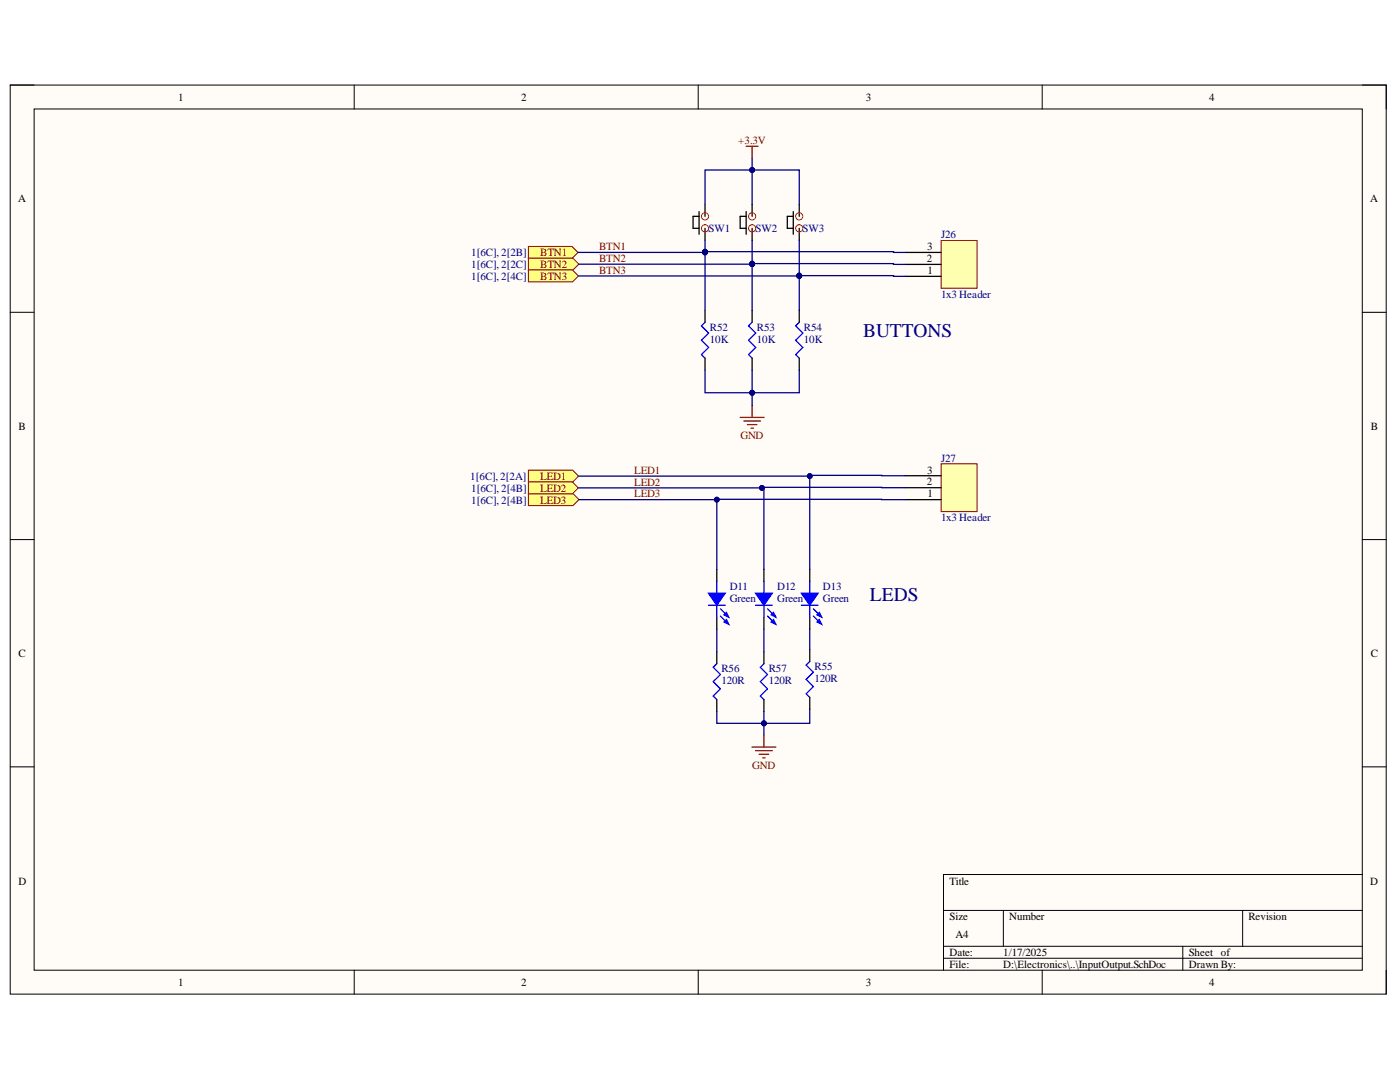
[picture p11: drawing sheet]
<svg xmlns="http://www.w3.org/2000/svg" width="279mm" height="216mm" viewBox="0 0 279 216" stroke-linecap="round" stroke-linejoin="round" font-family="sans-serif">
<defs><g id="words">
<g font-size="3.9" fill="#000080">
<text x="172.3" y="67.2">BUTTONS</text>
<text x="173.6" y="120">LEDS</text>
</g>
<g font-size="2.2">
<text x="35.6" y="20.1">1</text>
<text x="104" y="20.1">2</text>
<text x="172.8" y="20.1">3</text>
<text x="241.3" y="20.1">4</text>
<text x="3.6" y="40.4">A</text>
<text x="273.5" y="40.4">A</text>
<text x="184.9" y="52.4">2</text>
<text x="185" y="49.9">3</text>
<text x="185.1" y="54.7">1</text>
<text x="3.7" y="85.7">B</text>
<text x="273.6" y="85.7">B</text>
<text x="185" y="94.5">3</text>
<text x="184.9" y="96.9">2</text>
<text x="185.1" y="99.2">1</text>
<text x="3.7" y="131.1">C</text>
<text x="273.6" y="131.1">C</text>
<text x="3.7" y="176.5">D</text>
<text x="189.5" y="176.5">Title</text>
<text x="273.5" y="176.5">D</text>
<text x="189.5" y="183.6">Size</text>
<text x="201.4" y="183.6">Number</text>
<text x="249.1" y="183.6">Revision</text>
<text x="189.5" y="190.8">Date:</text>
<text x="190.7" y="187.2">A4</text>
<text x="200.2" y="190.8">1/17/2025</text>
<text x="237.2" y="190.8">Sheet of</text>
<text x="35.6" y="196.8">1</text>
<text x="104" y="196.8">2</text>
<text x="172.8" y="196.8">3</text>
<text x="189.5" y="193.1">File:</text>
<text x="200.2" y="193.1">D:\Electronics\..\InputOutput.SchDoc</text>
<text x="237.2" y="193.1">Drawn By:</text>
<text x="241.3" y="196.8">4</text>
</g>
<g font-size="2.2" fill="#800000">
<text x="147.3" y="28.7">+3.3V</text>
<text x="107.8" y="51.1">BTN1</text>
<text x="107.8" y="53.5">BTN2</text>
<text x="119.5" y="49.9">BTN1</text>
<text x="119.5" y="52.3">BTN2</text>
<text x="107.8" y="55.8">BTN3</text>
<text x="119.5" y="54.6">BTN3</text>
<text x="147.8" y="87.7">GND</text>
<text x="107.8" y="95.8">LED1</text>
<text x="126.6" y="94.6">LED1</text>
<text x="107.8" y="100.5">LED3</text>
<text x="107.8" y="98.1">LED2</text>
<text x="126.6" y="96.9">LED2</text>
<text x="126.6" y="99.2">LED3</text>
<text x="150.1" y="153.4">GND</text>
</g>
<g font-size="2.2" fill="#000080">
<text x="141.4" y="46.3">SW1</text>
<text x="150.8" y="46.3">SW2</text>
<text x="160.2" y="46.3">SW3</text>
<text x="187.8" y="47.5">J26</text>
<text x="94" y="51.1">1[6C], 2[2B]</text>
<text x="94" y="53.5">1[6C], 2[2C]</text>
<text x="94" y="55.8">1[6C], 2[4C]</text>
<text x="187.8" y="59.5">1x3 Header</text>
<text x="141.7" y="68.4">10K</text>
<text x="141.7" y="66">R52</text>
<text x="151.1" y="68.4">10K</text>
<text x="151.1" y="66">R53</text>
<text x="160.4" y="68.4">10K</text>
<text x="160.4" y="66">R54</text>
<text x="93.9" y="95.8">1[6C], 2[2A]</text>
<text x="187.8" y="92.1">J27</text>
<text x="94" y="100.5">1[6C], 2[4B]</text>
<text x="94" y="98.1">1[6C], 2[4B]</text>
<text x="187.8" y="104">1x3 Header</text>
<text x="145.7" y="117.7">D11</text>
<text x="155.1" y="117.7">D12</text>
<text x="164.2" y="117.7">D13</text>
<text x="145.7" y="120.1">Green</text>
<text x="155.1" y="120.1">Green</text>
<text x="164.2" y="120.1">Green</text>
<text x="144" y="136.5">120R</text>
<text x="144" y="134.2">R56</text>
<text x="153.4" y="136.5">120R</text>
<text x="153.4" y="134.2">R57</text>
<text x="162.5" y="136.1">120R</text>
<text x="162.5" y="133.7">R55</text>
</g>
</g></defs>
<path d="M2 17h274.6v181.4h-274.6z" fill-rule="evenodd" fill="#fffcf8"/>
<path d="M2 17h274.6v181.4h-274.6z" fill="none" stroke="#000" stroke-width=".2"/>
<path d="M6.8 21.7h265.1v171.9h-265.1z" fill-rule="evenodd" fill="#fffcf8"/>
<g fill="none" stroke="#000" stroke-width=".2">
<path d="M2 17h4.8M70.7 17v4.7M139.3 17v4.7M208 17v4.7M271.9 17h4.7v4.7M6.8 21.7h265.1v171.9h-265.1zM2 62.3h4.8M271.9 62.3h4.7M2 107.7h4.8M271.9 107.7h4.7M2 153h4.8M271.9 153h4.7"/>
<path d="M271.9 174.5h-83.6v19.1M70.7 193.6v4.8M139.3 193.6v4.8M188.3 181.7h83.6M188.3 188.8h83.6M188.3 191.2h83.6M200.2 181.7v7.1M208 193.6v4.8M236.1 188.8v4.8M248 181.7v7.1M276.6 193.6v4.8"/>
</g>
<path d="M139.5 42.2v4.5M139.5 43.2h-1.2v2.4h1.2M140.7 40.8v2.4M140.7 45.6v2.3" fill="none" stroke="#000" stroke-width=".25"/>
<g fill="none" stroke="#f00" stroke-width=".2">
<circle cx="140.7" cy="45.6" r=".72"/>
<circle cx="140.7" cy="43.2" r=".72"/>
</g>
<path d="M143.1 116v2.4M141.4 120.8h3.3" fill="none" stroke="#00f" stroke-width=".25"/>
<path d="M141.4 118.4h3.3l-1.6 2.4z" fill-rule="evenodd" fill="#00f"/>
<path d="M141.4 118.4h3.3l-1.6 2.4z" fill="none" stroke="#00f" stroke-width=".25"/>
<path d="M144.5 124.1l.5-.5 .4 1z" fill-rule="evenodd" fill="#00f"/>
<path d="M144.5 124.1l.5-.5 .4 1z" fill="none" stroke="#00f" stroke-width=".25"/>
<path d="M144.5 122.7l.5-.5 .4 1z" fill-rule="evenodd" fill="#00f"/>
<path d="M143.1 120.8v2.4M143.1 132.4l-.8 .8 1.5 1.4-1.5 1.4 1.5 1.5-1.5 1.4 .8 .7M143.8 121.5l1.4 1.4M143.8 122.9l1.4 1.4M144.5 122.7l.5-.5 .4 1z" fill="none" stroke="#00f" stroke-width=".25"/>
<path d="M143.1 113.6v2.4M143.1 123.2v2.3M143.1 130.1v2.3M143.1 139.6v2.4" fill="none" stroke="#000" stroke-width=".25"/>
<path d="M148.9 29.2h2.4M150.1 29.2v2.4" fill="none" stroke="#800000" stroke-width=".25"/>
<path d="M105.4 93.8h8.9l1.2 1.2-1.2 1.2h-8.9z" fill-rule="evenodd" fill="#ffff80"/>
<path d="M105.4 93.8h8.9l1.2 1.2-1.2 1.2h-8.9z" fill="none" stroke="#800000" stroke-width=".2"/>
<path d="M105.4 98.5h9l1.2 1.2-1.2 1.2h-9z" fill-rule="evenodd" fill="#ffff80"/>
<path d="M105.4 98.5h9l1.2 1.2-1.2 1.2h-9z" fill="none" stroke="#800000" stroke-width=".2"/>
<g fill="none" stroke="#000" stroke-width=".25">
<path d="M148.9 42.2v4.5M148.9 43.2h-1.2v2.4h1.2M150.1 40.8v2.4M150.1 45.6v2.3M158.3 43.2h-1.2v2.4h1.2M158.3 42.2v4.5M159.5 40.8v2.4M159.5 45.6v2.3M140.7 61.9v2.4M140.7 71.5v2.4M150.1 61.9v2.4M150.1 71.5v2.4"/>
<path d="M159.5 61.9v2.4M159.5 71.5v2.4"/>
</g>
<g fill="none" stroke="#f00" stroke-width=".2">
<circle cx="150.1" cy="45.6" r=".71"/>
<circle cx="150.1" cy="43.2" r=".72"/>
<circle cx="159.5" cy="45.6" r=".72"/>
<circle cx="159.5" cy="43.2" r=".72"/>
</g>
<path d="M140.7 64.3l-.7 .7 1.4 1.5-1.4 1.4 1.4 1.4-1.4 1.5 .7 .7M150.1 64.3l-.7 .7 1.4 1.5-1.4 1.4 1.4 1.4-1.4 1.5 .7 .7M159.5 64.3l-.7 .7 1.4 1.5-1.4 1.4 1.4 1.4-1.4 1.5 .7 .7" fill="none" stroke="#00f" stroke-width=".25"/>
<path d="M105.4 49.2h8.8l1.2 1.2-1.2 1.2h-8.8z" fill-rule="evenodd" fill="#ffff80"/>
<path d="M105.4 49.2h8.8l1.2 1.2-1.2 1.2h-8.8z" fill="none" stroke="#800000" stroke-width=".2"/>
<path d="M105.4 51.5h8.9l1.2 1.2-1.2 1.2h-8.9z" fill-rule="evenodd" fill="#ffff80"/>
<path d="M105.4 51.5h8.9l1.2 1.2-1.2 1.2h-8.9z" fill="none" stroke="#800000" stroke-width=".2"/>
<path d="M105.4 53.9h8.8l1.2 1.2-1.2 1.2h-8.8z" fill-rule="evenodd" fill="#ffff80"/>
<path d="M105.4 53.9h8.8l1.2 1.2-1.2 1.2h-8.8z" fill="none" stroke="#800000" stroke-width=".2"/>
<path d="M161.6 116v2.4M159.9 120.8h3.4" fill="none" stroke="#00f" stroke-width=".25"/>
<path d="M159.9 118.4h3.4l-1.7 2.4z" fill-rule="evenodd" fill="#00f"/>
<path d="M159.9 118.4h3.4l-1.7 2.4z" fill="none" stroke="#00f" stroke-width=".25"/>
<path d="M163 124.1l.5-.5 .5 1z" fill-rule="evenodd" fill="#00f"/>
<path d="M163 124.1l.5-.5 .5 1z" fill="none" stroke="#00f" stroke-width=".25"/>
<path d="M163 122.7l.5-.5 .5 1z" fill-rule="evenodd" fill="#00f"/>
<path d="M152.5 116v2.4M150.8 120.8h3.3M152.5 132.4l-.8 .8 1.5 1.4-1.5 1.4 1.5 1.5-1.5 1.4 .8 .7M161.6 120.8v2.4M161.6 132l-.7 .7 1.4 1.4-1.4 1.5 1.4 1.4-1.4 1.4 .7 .7M162.3 121.5l1.5 1.4M162.3 122.9l1.5 1.4M163 122.7l.5-.5 .5 1z" fill="none" stroke="#00f" stroke-width=".25"/>
<path d="M161.6 113.6v2.4M152.5 130.1v2.3M152.5 139.6v2.4M161.6 123.2v2.3M161.6 129.6v2.4M161.6 139.1v2.4" fill="none" stroke="#000" stroke-width=".25"/>
<path d="M150.8 118.4h3.3l-1.6 2.4z" fill-rule="evenodd" fill="#00f"/>
<path d="M150.8 118.4h3.3l-1.6 2.4z" fill="none" stroke="#00f" stroke-width=".25"/>
<path d="M154.4 123.6l.4 1-.9-.5z" fill-rule="evenodd" fill="#00f"/>
<path d="M154.4 123.6l.4 1-.9-.5z" fill="none" stroke="#00f" stroke-width=".25"/>
<path d="M154.4 122.2l.4 1-.9-.5z" fill-rule="evenodd" fill="#00f"/>
<path d="M152.5 120.8v2.4M153.2 121.5l1.4 1.4M153.2 122.9l1.4 1.4M154.4 122.2l.4 1-.9-.5z" fill="none" stroke="#00f" stroke-width=".25"/>
<path d="M152.5 113.6v2.4M152.5 123.2v2.3" fill="none" stroke="#000" stroke-width=".25"/>
<path d="M105.4 96.2h8.8l1.2 1.2-1.2 1.1h-8.8z" fill-rule="evenodd" fill="#ffff80"/>
<path d="M105.4 96.2h8.8l1.2 1.2-1.2 1.1h-8.8z" fill="none" stroke="#800000" stroke-width=".2"/>
<path d="M147.7 83.3h4.8M148.4 84h3.4M149.1 84.7h2M149.9 85.4h.4M150.1 80.9v2.4M150.1 149.1h4.7M150.8 149.8h3.3M151.5 150.5h1.9M152.2 151.2h.5M152.5 146.7v2.4" fill="none" stroke="#800000" stroke-width=".25"/>
<path d="M187.8 48h7.2v9.5h-7.2z" fill-rule="evenodd" fill="#ffffb0"/>
<path d="M187.8 48h7.2v9.5h-7.2z" fill="none" stroke="#800000" stroke-width=".2"/>
<path d="M180.7 55.1h7.1M180.7 52.8h7.1M180.7 50.4h7.1" fill="none" stroke="#000" stroke-width=".25"/>
<path d="M187.8 92.5h7.2v9.6h-7.2z" fill-rule="evenodd" fill="#ffffb0"/>
<path d="M187.8 92.5h7.2v9.6h-7.2z" fill="none" stroke="#800000" stroke-width=".2"/>
<path d="M180.7 99.7h7.1M180.7 97.3h7.1M180.7 94.9h7.1" fill="none" stroke="#000" stroke-width=".25"/>
<path d="M115.4 50.4h25.3M143.1 125.5v4.6M152.5 125.5v4.6M161.6 125.5v4.1" fill="none" stroke="#000080" stroke-width=".25"/>
<circle cx="140.7" cy="50.4" r=".48" fill="#000080"/>
<circle cx="140.7" cy="50.4" r=".48" fill="none" stroke="#000080" stroke-width=".2"/>
<path d="M115.5 52.7h34.6" fill="none" stroke="#000080" stroke-width=".25"/>
<circle cx="150.1" cy="52.7" r=".48" fill="#000080"/>
<circle cx="150.1" cy="52.7" r=".48" fill="none" stroke="#000080" stroke-width=".2"/>
<path d="M115.4 55.1h44.1" fill="none" stroke="#000080" stroke-width=".25"/>
<circle cx="159.5" cy="55.1" r=".48" fill="#000080"/>
<circle cx="159.5" cy="55.1" r=".48" fill="none" stroke="#000080" stroke-width=".2"/>
<path d="M115.5 95h46.1v18.6" fill="none" stroke="#000080" stroke-width=".25"/>
<circle cx="161.6" cy="95" r=".48" fill="#000080"/>
<circle cx="161.6" cy="95" r=".48" fill="none" stroke="#000080" stroke-width=".2"/>
<path d="M115.4 97.4h37.1v16.2" fill="none" stroke="#000080" stroke-width=".25"/>
<circle cx="152.1" cy="97.3" r=".48" fill="#000080"/>
<circle cx="152.1" cy="97.3" r=".48" fill="none" stroke="#000080" stroke-width=".2"/>
<path d="M161.6 141.5v2.8h-9.1v-2.3" fill="none" stroke="#000080" stroke-width=".25"/>
<circle cx="152.5" cy="144.3" r=".48" fill="#000080"/>
<circle cx="152.5" cy="144.3" r=".48" fill="none" stroke="#000080" stroke-width=".2"/>
<path d="M159.5 55.1v6.8" fill="none" stroke="#000080" stroke-width=".25"/>
<circle cx="159.5" cy="55.1" r=".48" fill="#000080"/>
<circle cx="159.5" cy="55.1" r=".48" fill="none" stroke="#000080" stroke-width=".2"/>
<path d="M159.5 47.9v7.1" fill="none" stroke="#000080" stroke-width=".25"/>
<circle cx="159.5" cy="55" r=".48" fill="#000080"/>
<circle cx="159.5" cy="55" r=".48" fill="none" stroke="#000080" stroke-width=".2"/>
<path d="M150.1 52.7v9.2" fill="none" stroke="#000080" stroke-width=".25"/>
<circle cx="150.1" cy="52.7" r=".48" fill="#000080"/>
<circle cx="150.1" cy="52.7" r=".48" fill="none" stroke="#000080" stroke-width=".2"/>
<path d="M150.1 47.9v4.7" fill="none" stroke="#000080" stroke-width=".25"/>
<circle cx="150.1" cy="52.6" r=".48" fill="#000080"/>
<circle cx="150.1" cy="52.6" r=".48" fill="none" stroke="#000080" stroke-width=".2"/>
<path d="M140.7 50.4v11.5" fill="none" stroke="#000080" stroke-width=".25"/>
<circle cx="140.7" cy="50.4" r=".48" fill="#000080"/>
<circle cx="140.7" cy="50.4" r=".48" fill="none" stroke="#000080" stroke-width=".2"/>
<path d="M140.7 47.9v2.3" fill="none" stroke="#000080" stroke-width=".25"/>
<circle cx="140.7" cy="50.2" r=".48" fill="#000080"/>
<circle cx="140.7" cy="50.2" r=".48" fill="none" stroke="#000080" stroke-width=".2"/>
<path d="M140.7 73.9v4.5h9.4" fill="none" stroke="#000080" stroke-width=".25"/>
<circle cx="150.1" cy="78.4" r=".48" fill="#000080"/>
<circle cx="150.1" cy="78.4" r=".48" fill="none" stroke="#000080" stroke-width=".2"/>
<path d="M150.1 73.9v4.5h9.4v-4.5" fill="none" stroke="#000080" stroke-width=".25"/>
<circle cx="150.1" cy="78.4" r=".48" fill="#000080"/>
<circle cx="150.1" cy="78.4" r=".48" fill="none" stroke="#000080" stroke-width=".2"/>
<path d="M143.1 99.7v13.9" fill="none" stroke="#000080" stroke-width=".25"/>
<circle cx="143.1" cy="99.7" r=".48" fill="#000080"/>
<circle cx="143.1" cy="99.7" r=".48" fill="none" stroke="#000080" stroke-width=".2"/>
<path d="M143.1 142v2.3h9.4" fill="none" stroke="#000080" stroke-width=".25"/>
<circle cx="152.5" cy="144.3" r=".48" fill="#000080"/>
<circle cx="152.5" cy="144.3" r=".48" fill="none" stroke="#000080" stroke-width=".2"/>
<path d="M152.5 144.3v2.4" fill="none" stroke="#000080" stroke-width=".25"/>
<circle cx="152.5" cy="144.3" r=".48" fill="#000080"/>
<circle cx="152.5" cy="144.3" r=".48" fill="none" stroke="#000080" stroke-width=".2"/>
<path d="M150.1 31.6v2.3h-9.4v6.9" fill="none" stroke="#000080" stroke-width=".25"/>
<circle cx="150.1" cy="33.9" r=".48" fill="#000080"/>
<circle cx="150.1" cy="33.9" r=".48" fill="none" stroke="#000080" stroke-width=".2"/>
<path d="M150.1 33.9v6.9" fill="none" stroke="#000080" stroke-width=".25"/>
<circle cx="150.1" cy="33.9" r=".48" fill="#000080"/>
<circle cx="150.1" cy="33.9" r=".48" fill="none" stroke="#000080" stroke-width=".2"/>
<path d="M150.1 33.9h9.4v6.9" fill="none" stroke="#000080" stroke-width=".25"/>
<circle cx="150.1" cy="33.9" r=".48" fill="#000080"/>
<circle cx="150.1" cy="33.9" r=".48" fill="none" stroke="#000080" stroke-width=".2"/>
<path d="M140.7 50.4v-.2h37.6v.2h2.4" fill="none" stroke="#000080" stroke-width=".25"/>
<circle cx="140.7" cy="50.2" r=".48" fill="#000080"/>
<circle cx="140.7" cy="50.2" r=".48" fill="none" stroke="#000080" stroke-width=".2"/>
<circle cx="140.7" cy="50.4" r=".48" fill="#000080"/>
<circle cx="140.7" cy="50.4" r=".48" fill="none" stroke="#000080" stroke-width=".2"/>
<path d="M150.1 52.7v-.1h28.2v.2h2.4" fill="none" stroke="#000080" stroke-width=".25"/>
<circle cx="150.1" cy="52.6" r=".48" fill="#000080"/>
<circle cx="150.1" cy="52.6" r=".48" fill="none" stroke="#000080" stroke-width=".2"/>
<circle cx="150.1" cy="52.7" r=".48" fill="#000080"/>
<circle cx="150.1" cy="52.7" r=".48" fill="none" stroke="#000080" stroke-width=".2"/>
<path d="M159.5 55.1l18.8-.1v.1h2.4" fill="none" stroke="#000080" stroke-width=".25"/>
<circle cx="159.5" cy="55" r=".48" fill="#000080"/>
<circle cx="159.5" cy="55" r=".48" fill="none" stroke="#000080" stroke-width=".2"/>
<circle cx="159.5" cy="55.1" r=".48" fill="#000080"/>
<circle cx="159.5" cy="55.1" r=".48" fill="none" stroke="#000080" stroke-width=".2"/>
<path d="M180.7 94.9h-19.1v.1" fill="none" stroke="#000080" stroke-width=".25"/>
<circle cx="161.6" cy="95" r=".48" fill="#000080"/>
<circle cx="161.6" cy="95" r=".48" fill="none" stroke="#000080" stroke-width=".2"/>
<path d="M180.7 97.3l-28.6-.1v.2" fill="none" stroke="#000080" stroke-width=".25"/>
<circle cx="152.1" cy="97.3" r=".48" fill="#000080"/>
<circle cx="152.1" cy="97.3" r=".48" fill="none" stroke="#000080" stroke-width=".2"/>
<path d="M115.6 99.7h65.1" fill="none" stroke="#000080" stroke-width=".25"/>
<circle cx="143.1" cy="99.7" r=".48" fill="#000080"/>
<circle cx="143.1" cy="99.7" r=".48" fill="none" stroke="#000080" stroke-width=".2"/>
<path d="M150.1 78.4v2.5" fill="none" stroke="#000080" stroke-width=".25"/>
<circle cx="150.1" cy="78.4" r=".48" fill="#000080"/>
<circle cx="150.1" cy="78.4" r=".48" fill="none" stroke="#000080" stroke-width=".2"/>
<use href="#words"/>
</svg>
